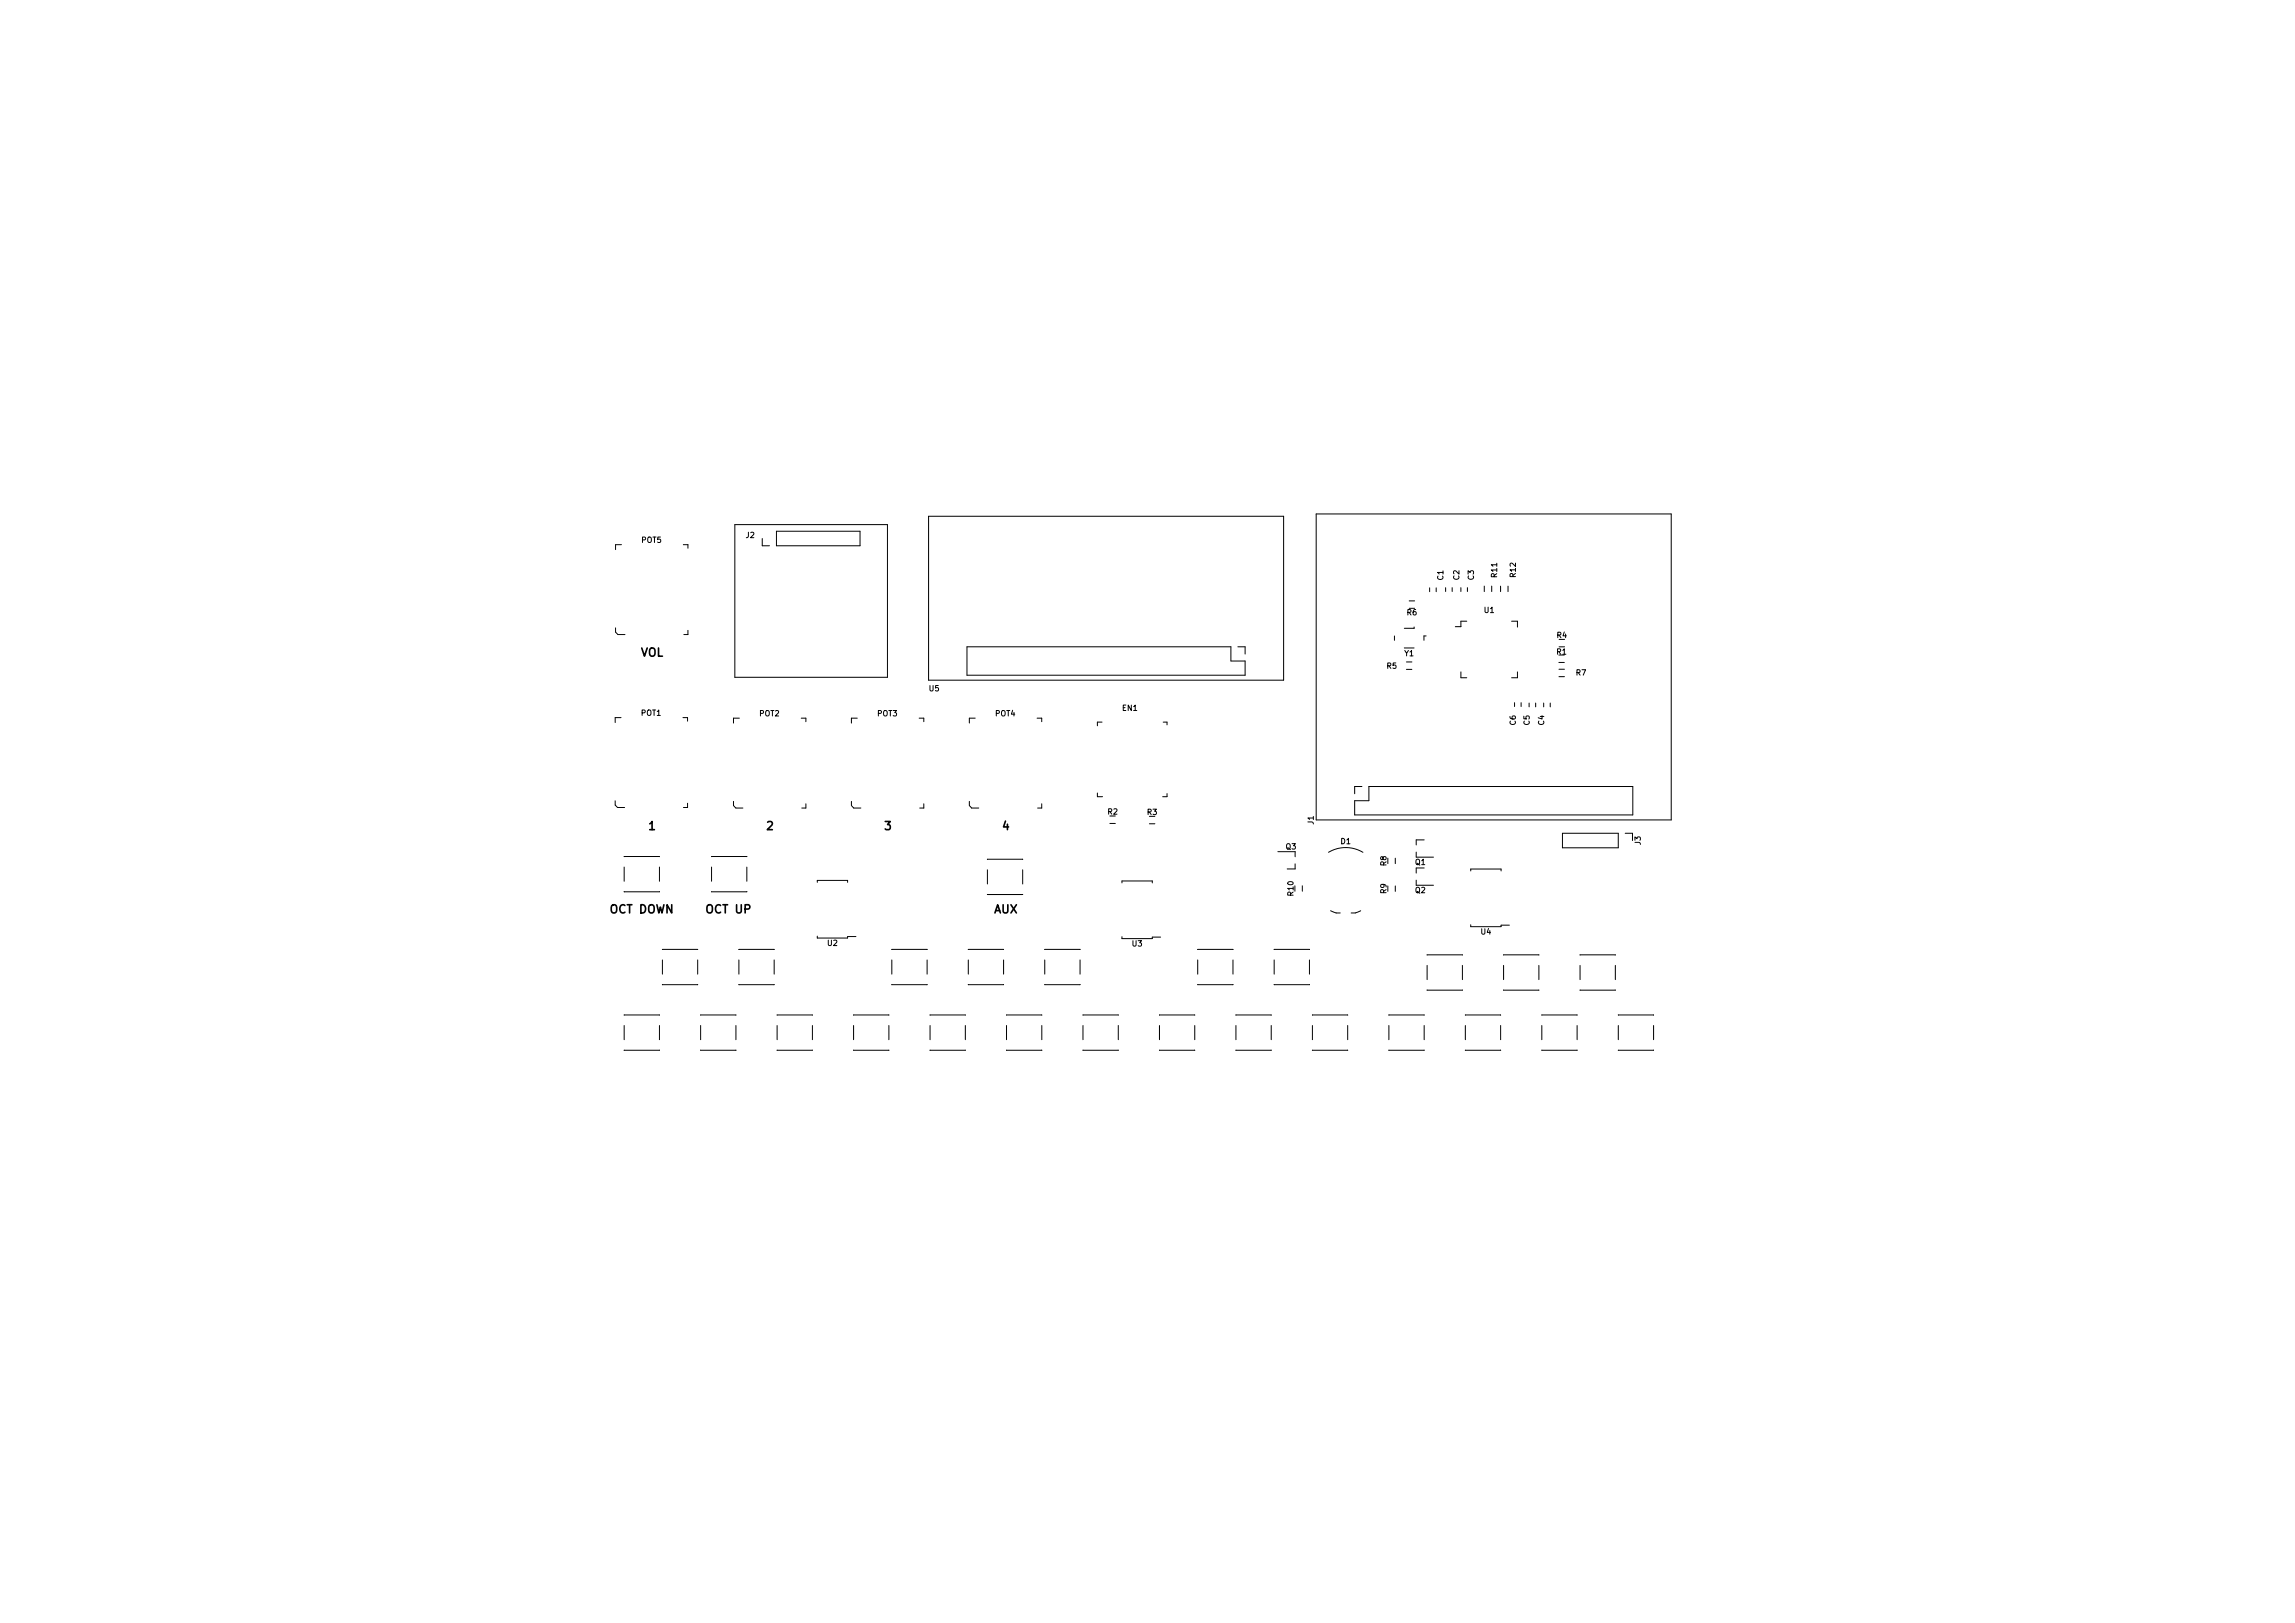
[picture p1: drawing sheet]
<svg xmlns="http://www.w3.org/2000/svg" width="420mm" height="297mm" viewBox="0 0 420 297" stroke-linecap="round" stroke-linejoin="round" font-family="sans-serif">
<defs><g id="words">
<g font-size="2.1">
<text x="117.2" y="120.2">VOL</text>
<text x="118.8" y="151.9">1</text>
<text x="140.4" y="151.9">2</text>
<text x="162" y="151.9">3</text>
<text x="183.6" y="151.9">4</text>
<text x="111.7" y="167.2">OCT DOWN</text>
<text x="129.4" y="167.2">OCT UP</text>
<text x="181.9" y="167.2">AUX</text>
</g>
<g font-size="1.4">
<text x="117.5" y="99.3">POT5</text>
<text x="136.6" y="98.5">J2</text>
<text x="264.2" y="106.2" transform="rotate(-90 264.2 106.2)">C1</text>
<text x="267.2" y="106.1" transform="rotate(-90 267.2 106.1)">C2</text>
<text x="269.8" y="106.1" transform="rotate(-90 269.8 106.1)">C3</text>
<text x="274.1" y="105.6" transform="rotate(-90 274.1 105.6)">R11</text>
<text x="277.5" y="105.6" transform="rotate(-90 277.5 105.6)">R12</text>
<text x="257.6" y="112.6">R6</text>
<text x="271.7" y="112.2">U1</text>
<text x="285" y="119.8">R1</text>
<text x="285" y="116.8">R4</text>
<text x="253.9" y="122.4">R5</text>
<text x="257.1" y="120.1">Y1</text>
<text x="288.6" y="123.6">R7</text>
<text x="117.4" y="131">POT1</text>
<text x="139" y="131.1">POT2</text>
<text x="160.6" y="131.1">POT3</text>
<text x="170.1" y="126.5">U5</text>
<text x="182.2" y="131.1">POT4</text>
<text x="205.5" y="130.1">EN1</text>
<text x="277.5" y="132.7" transform="rotate(-90 277.5 132.7)">C6</text>
<text x="280" y="132.7" transform="rotate(-90 280 132.7)">C5</text>
<text x="282.7" y="132.7" transform="rotate(-90 282.7 132.7)">C4</text>
<text x="202.8" y="149.1">R2</text>
<text x="210" y="149.1">R3</text>
<text x="235.4" y="155.5">Q3</text>
<text x="240.5" y="150.9" transform="rotate(-90 240.5 150.9)">J1</text>
<text x="245.5" y="154.5">D1</text>
<text x="300.4" y="154.6" transform="rotate(-90 300.4 154.6)">J3</text>
<text x="253.8" y="158.4" transform="rotate(-90 253.8 158.4)">R8</text>
<text x="259.1" y="158.3">Q1</text>
<text x="236.8" y="163.9" transform="rotate(-90 236.8 163.9)">R10</text>
<text x="253.8" y="163.5" transform="rotate(-90 253.8 163.5)">R9</text>
<text x="259.1" y="163.4">Q2</text>
<text x="151.5" y="173.1">U2</text>
<text x="207.3" y="173.2">U3</text>
<text x="271.1" y="171">U4</text>
</g>
</g></defs>
<g fill="none" stroke="#000" stroke-width=".18">
<path d="M113.8 99.7h-1.1v.9M125.1 99.7h.8v.6M134.5 96h28v28h-28zM139.5 98.6v1.3h1.4M142.2 97.2h15.3v2.7h-15.3zM170 94.5h65v30h-65zM241 94.1h65v56h-65zM112.7 114.9v.8l.4 .4h1.3M125.9 115.4v.7h-.7M177 118.4h48.4v2.6h2.6v2.6h-51zM226.6 118.4h1.4v1.3M255.3 116.4v.8"/>
<path d="M257.1 118.6h1.8M258 110h1M258.9 114.8v.2h-1.8M261.1 116.4h-.4v.8M261.7 107.6v.7M262.9 107.6v.7M264.7 107.6v.7M265.9 107.6v.7M267.5 107.6v.7M268.5 113.7h-1v1h-1.1M268.7 107.6v.7M271.7 107.3v1"/>
<path d="M273.1 107.3v1M274.7 107.3v1M276.1 107.3v1M276.7 113.7h1.1v1.1M113.7 131.3h-1.1v.9M125 131.3h.9v.7M135.4 131.4h-1.1v.9M146.7 131.4h.8v.7M156.9 131.4h-1v.9M168.3 131.4h.8v.7M178.5 131.4h-1v.9M189.9 131.4h.8v.7"/>
<path d="M201.8 132.2h-.9v.6M213 132.2h.7v.5M257.5 121.1h1M257.5 122.5h1M267.5 123v1h1M277.3 128.6v.7M277.8 123v1h-1.1M278.5 128.6v.7M279.9 128.7v.7M281.1 128.7v.7M282.6 128.7v.7M283.8 128.7v.7"/>
<path d="M285.4 121.2h1M285.4 122.5h1M285.4 123.8h1M112.6 146.6v.7l.5 .5h1.3M114.3 156.8h6.4M114.3 158.7v2.6M120.7 158.7v2.6M125.9 147v.8h-.8M130.3 156.8h6.4M130.3 158.7v2.6M134.3 146.7v.7l.4 .5h1.3M136.7 158.7v2.6"/>
<path d="M147.5 147.1v.8h-.7M155.9 146.7v.7l.4 .5h1.3M169.1 147.1v.8h-.7M177.5 146.7v.7l.4 .5h1.3M180.8 157.3h6.4M180.8 159.2v2.6M187.2 159.2v2.6M190.7 147.1v.8h-.7M200.9 145.1v.7h1M203.2 150.7h1M210.4 150.8h1M213.7 145.2v.6h-.8"/>
<path d="M233.9 155.9h3.2v.9M237.1 158.1v.9h-1.5M243.2 156a6.1 6.1 0 0 1 6.3 0M248 146.5h2.6v-2.6h48.3v5.2h-50.9zM249.3 143.9h-1.3v1.4M255.4 157.1v1M259.3 155.9v1h3.1M260.7 153.7h-1.4v.9M260.7 158.9h-1.4v.9M269.3 159.4v-.4h5.5v.4M286 152.5h10.3v2.7h-10.3zM297.5 152.5h1.4v1.3"/>
<path d="M114.3 163.2h6.4M121.3 173.8h6.4M121.3 175.7v2.6M127.7 175.7v2.6M130.3 163.2h6.4M135.3 173.8h6.4M135.3 175.7v2.6M141.7 175.7v2.6M149.6 171.3v.4h5.6v-.3h1.5M149.6 161.5v-.4h5.6v.4M163.3 173.8h6.4M163.3 175.7v2.6"/>
<path d="M169.7 175.7v2.6M177.3 173.8h6.4M177.3 175.7v2.6M180.8 163.7h6.4M183.7 175.7v2.6M191.3 173.8h6.4M191.3 175.7v2.6M197.7 175.7v2.6M205.4 161.6v-.4h5.6v.4M205.4 171.4v.4h5.6v-.3h1.5M219.3 173.8h6.4M219.3 175.7v2.6"/>
<path d="M225.7 175.7v2.6M233.3 173.8h6.4M233.3 175.7v2.6M238.4 162.1v1M239.7 175.7v2.6M243.6 166.7a2.49 2.49 0 0 0 1.8 .4M249.1 166.7l-1 .4h-.7M255.4 162.1v1M259.3 161.1v.9h3.1M261.3 174.8h6.4M261.3 176.7v2.6M267.7 176.7v2.6"/>
<path d="M269.3 169.2v.4h5.5v-.3h1.5M275.3 174.8h6.4M275.3 176.7v2.6M281.7 176.7v2.6M289.3 174.8h6.4M289.3 176.7v2.6M295.7 176.7v2.6M114.3 185.8h6.4M114.3 192.2h6.4M114.3 185.8h.1M114.3 187.7v2.6M120.7 185.8h.1"/>
<path d="M120.7 187.7v2.6M121.3 180.2h6.4M128.3 185.8h6.4M128.3 192.2h6.4M128.3 185.8h.1M128.3 187.7v2.6M134.7 185.8h.1M134.7 187.7v2.6M135.3 180.2h6.4M142.3 185.8h6.4M142.3 192.2h6.4M142.3 185.8h.1"/>
<path d="M142.3 187.7v2.6M148.7 185.8h.1M148.7 187.7v2.6M156.3 192.2h6.4M156.3 185.8h.1M156.3 187.7v2.6M156.3 185.8h6.4M162.7 185.8h.1M162.7 187.7v2.6M163.3 180.2h6.4M170.3 185.8h6.4M170.3 192.2h6.4"/>
<path d="M170.3 185.8h.1M170.3 187.7v2.6M176.7 185.8h.1M176.7 187.7v2.6M177.3 180.2h6.4M184.3 185.8h6.4M184.3 192.2h6.4M184.3 185.8h.1M184.3 187.7v2.6M190.7 185.8h.1M190.7 187.7v2.6M191.3 180.2h6.4"/>
<path d="M198.3 185.8h6.4M198.3 192.2h6.4M198.3 185.8h.1M198.3 187.7v2.6M204.7 185.8h.1M204.7 187.7v2.6M212.3 185.8h6.4M212.3 192.2h6.4M212.3 185.8h.1M212.3 187.7v2.6M218.7 185.8h.1M218.7 187.7v2.6"/>
<path d="M219.3 180.2h6.4M226.3 185.8h6.4M226.3 192.2h6.4M226.3 185.8h.1M226.3 187.7v2.6M232.7 185.8h.1M232.7 187.7v2.6M233.3 180.2h6.4M240.3 185.8h6.4M240.3 192.2h6.4M240.3 185.8h.1M240.3 187.7v2.6"/>
<path d="M246.7 185.8h.1M246.7 187.7v2.6M254.3 185.8h6.4M254.3 192.2h6.4M254.3 185.8h.1M254.3 187.7v2.6M260.7 185.8h.1M260.7 187.7v2.6M261.3 181.2h6.4M261.3 181.2h.1M267.7 181.2h.1M268.3 185.8h6.4"/>
<path d="M268.3 192.2h6.4M268.3 185.8h.1M268.3 187.7v2.6M274.7 185.8h.1M274.7 187.7v2.6M275.3 181.2h6.4M275.3 181.2h.1M281.7 181.2h.1M282.3 185.8h6.4M282.3 192.2h6.4M282.3 185.8h.1M282.3 187.7v2.6"/>
<path d="M288.7 185.8h.1M288.7 187.7v2.6M289.3 181.2h6.4M289.3 181.2h.1M295.7 181.2h.1M296.3 185.8h6.4M296.3 192.2h6.4M296.3 185.8h.1M296.3 187.7v2.6M302.7 185.8h.1M302.7 187.7v2.6"/>
</g>
<use href="#words"/>
</svg>
